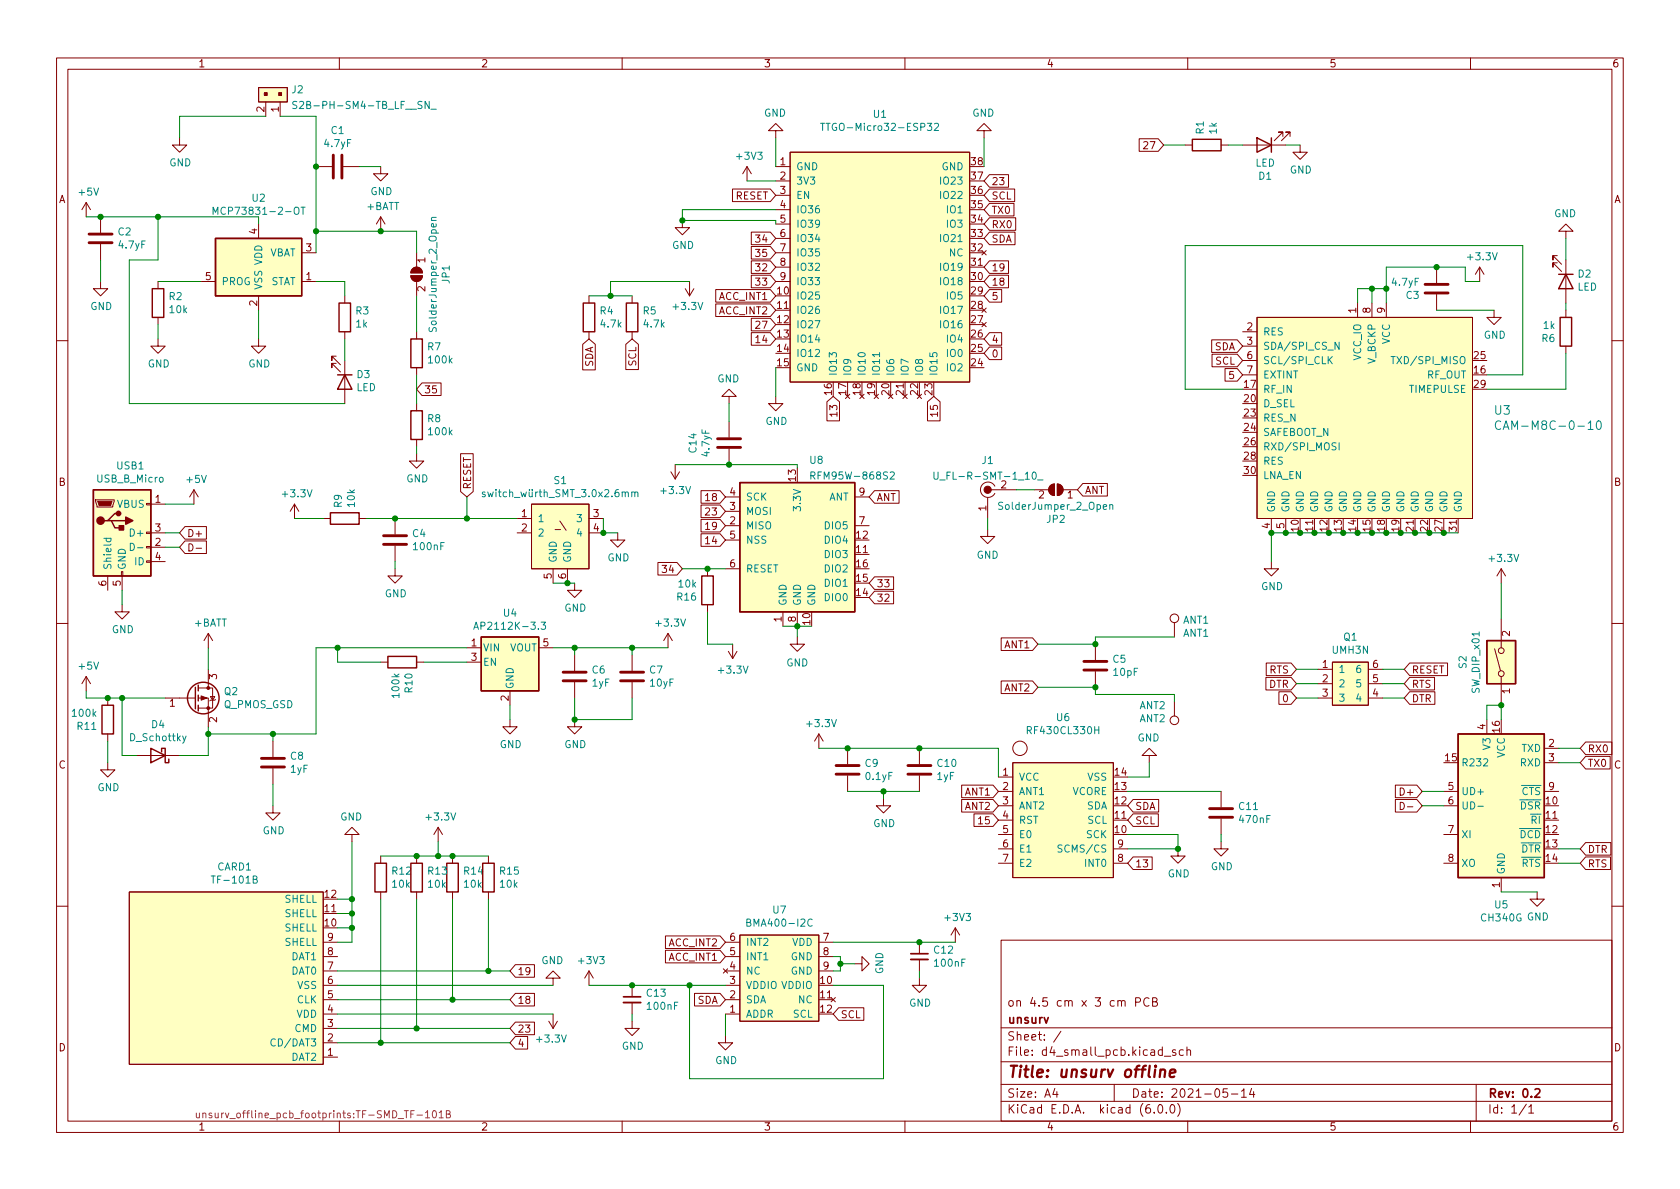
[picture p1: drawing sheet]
<svg xmlns="http://www.w3.org/2000/svg" width="297mm" height="210mm" viewBox="0 0 297 210" stroke-linecap="round" stroke-linejoin="round" font-family="sans-serif">
<defs><g id="words">
<text font-size="2.8" fill="#840000" x="178" y="190.6">Title: unsurv offline</text>
<g font-size="2.1" fill="#008484">
<text x="264.3" y="73.3">U3</text>
<text x="266.3" y="76">CAM-M8C-0-10</text>
</g>
<g font-size="2.1" fill="#840000">
<text x="178" y="178">on 4.5 cm x 3 cm PCB</text>
<text x="178" y="184">Sheet: /</text>
<text x="178" y="181">unsurv</text>
<text x="178" y="186.7">File: d4_small_pcb.kicad_sch</text>
<text x="178" y="196.9">KiCad E.D.A. kicad (6.0.0)</text>
<text x="178" y="194.1">Size: A4</text>
<text x="200" y="194.1">Date: 2021-05-14</text>
<text x="263" y="194.1">Rev: 0.2</text>
<text x="263" y="196.9">Id: 1/1</text>
</g>
<g font-size="1.8" fill="#840000">
<text x="35" y="11.9">1</text>
<text x="85" y="11.9">2</text>
<text x="135" y="11.9">3</text>
<text x="185" y="11.9">4</text>
<text x="235" y="11.9">5</text>
<text x="285" y="11.9">6</text>
<text x="46.7" y="19.8" transform="rotate(-90 46.7 19.8)">2</text>
<text x="49.3" y="19.8" transform="rotate(-90 49.3 19.8)">1</text>
<text x="137.9" y="29.2">1</text>
<text x="171.7" y="29.2">38</text>
<text x="202.5" y="26.4">27</text>
<text x="10.3" y="35.9">A</text>
<text x="130" y="35.3">RESET</text>
<text x="137.9" y="31.7">2</text>
<text x="137.9" y="34.3">3</text>
<text x="171.7" y="34.3">36</text>
<text x="171.7" y="31.7">37</text>
<text x="175.3" y="32.7">23</text>
<text x="175.3" y="35.3">SCL</text>
<text x="285.3" y="35.9">A</text>
<text x="45.5" y="41.4" transform="rotate(-90 45.5 41.4)">4</text>
<text x="137.9" y="36.8">4</text>
<text x="137.9" y="39.4">5</text>
<text x="137.9" y="41.9">6</text>
<text x="171.7" y="41.9">33</text>
<text x="171.7" y="39.4">34</text>
<text x="171.7" y="36.8">35</text>
<text x="175.3" y="40.3">RX0</text>
<text x="175.3" y="37.8">TX0</text>
<text x="54.1" y="44.4">3</text>
<text x="75.2" y="46.5" transform="rotate(-90 75.2 46.5)">1</text>
<text x="133.9" y="42.9">34</text>
<text x="133.9" y="45.4">35</text>
<text x="133.9" y="48">32</text>
<text x="137.9" y="44.4">7</text>
<text x="137.9" y="47">8</text>
<text x="171.7" y="47">31</text>
<text x="171.7" y="44.4">32</text>
<text x="175.3" y="48">19</text>
<text x="175.3" y="42.9">SDA</text>
<text x="36.3" y="49.5">5</text>
<text x="54.1" y="49.5">1</text>
<text x="75.2" y="51.5" transform="rotate(-90 75.2 51.5)">2</text>
<text x="127.2" y="53">ACC_INT1</text>
<text x="133.9" y="50.5">33</text>
<text x="137.4" y="52.1">10</text>
<text x="137.9" y="49.5">9</text>
<text x="171.7" y="52.1">29</text>
<text x="171.7" y="49.5">30</text>
<text x="175.3" y="50.5">18</text>
<text x="175.3" y="53">5</text>
<text x="45.5" y="54.1" transform="rotate(-90 45.5 54.1)">2</text>
<text x="127.2" y="55.6">ACC_INT2</text>
<text x="133.9" y="58.1">27</text>
<text x="137.4" y="54.6">11</text>
<text x="137.4" y="57.1">12</text>
<text x="137.4" y="59.7">13</text>
<text x="171.7" y="59.7">26</text>
<text x="171.7" y="57.1">27</text>
<text x="171.7" y="54.6">28</text>
<text x="220.5" y="58.4">2</text>
<text x="239.8" y="55.4" transform="rotate(-90 239.8 55.4)">1</text>
<text x="242.3" y="55.4" transform="rotate(-90 242.3 55.4)">8</text>
<text x="244.9" y="55.4" transform="rotate(-90 244.9 55.4)">9</text>
<text x="104.9" y="64.9" transform="rotate(-90 104.9 64.9)">SDA</text>
<text x="112.5" y="64.7" transform="rotate(-90 112.5 64.7)">SCL</text>
<text x="133.9" y="60.7">14</text>
<text x="137.4" y="62.2">14</text>
<text x="137.4" y="64.8">15</text>
<text x="171.7" y="64.8">24</text>
<text x="171.7" y="62.2">25</text>
<text x="175.3" y="60.7">4</text>
<text x="175.3" y="63.2">0</text>
<text x="214.7" y="61.9">SDA</text>
<text x="214.9" y="64.5">SCL</text>
<text x="220.5" y="61">3</text>
<text x="220.5" y="63.5">6</text>
<text x="260.6" y="63.5">25</text>
<text x="74.9" y="69.6">35</text>
<text x="147.1" y="69.8" transform="rotate(-90 147.1 69.8)">16</text>
<text x="149.6" y="69.8" transform="rotate(-90 149.6 69.8)">17</text>
<text x="152.1" y="69.8" transform="rotate(-90 152.1 69.8)">18</text>
<text x="154.7" y="69.8" transform="rotate(-90 154.7 69.8)">19</text>
<text x="157.2" y="69.8" transform="rotate(-90 157.2 69.8)">20</text>
<text x="159.8" y="69.8" transform="rotate(-90 159.8 69.8)">21</text>
<text x="162.3" y="69.8" transform="rotate(-90 162.3 69.8)">22</text>
<text x="164.8" y="69.8" transform="rotate(-90 164.8 69.8)">23</text>
<text x="217.5" y="67">5</text>
<text x="220" y="68.6">17</text>
<text x="220" y="71.1">20</text>
<text x="220.5" y="66">7</text>
<text x="260.6" y="66">16</text>
<text x="260.6" y="68.6">29</text>
<text x="148" y="73.3" transform="rotate(-90 148 73.3)">13</text>
<text x="165.8" y="73.3" transform="rotate(-90 165.8 73.3)">15</text>
<text x="220" y="73.7">23</text>
<text x="220" y="76.2">24</text>
<text x="220" y="78.7">26</text>
<text x="220" y="81.3">28</text>
<text x="220" y="83.8">30</text>
<text x="10.3" y="85.9">B</text>
<text x="27.4" y="88.9">1</text>
<text x="83.3" y="86.6" transform="rotate(-90 83.3 86.6)">RESET</text>
<text x="125" y="88.6">18</text>
<text x="129" y="87.6">4</text>
<text x="140.7" y="85.1" transform="rotate(-90 140.7 85.1)">13</text>
<text x="151.9" y="87.6">9</text>
<text x="154.9" y="88.6">ANT</text>
<text x="177" y="86.4">2</text>
<text x="183.7" y="88.1">2</text>
<text x="188.7" y="88.1">1</text>
<text x="191.8" y="87.3">ANT</text>
<text x="285.3" y="85.9">B</text>
<text x="27.4" y="94">3</text>
<text x="33" y="95">D+</text>
<text x="92.2" y="91.4">1</text>
<text x="92.2" y="94">2</text>
<text x="98.3" y="93.6">_\</text>
<text x="104.9" y="91.4">3</text>
<text x="104.9" y="94">4</text>
<text x="125" y="91.1">23</text>
<text x="125" y="93.7">19</text>
<text x="129" y="92.7">2</text>
<text x="129" y="90.2">3</text>
<text x="129" y="95.2">5</text>
<text x="151.4" y="95.2">12</text>
<text x="151.9" y="92.7">7</text>
<text x="174.4" y="90.3" transform="rotate(-90 174.4 90.3)">1</text>
<text x="224.5" y="93.5" transform="rotate(-90 224.5 93.5)">4</text>
<text x="227.1" y="93.5" transform="rotate(-90 227.1 93.5)">5</text>
<text x="229.6" y="93.9" transform="rotate(-90 229.6 93.9)">10</text>
<text x="232.2" y="93.9" transform="rotate(-90 232.2 93.9)">11</text>
<text x="234.7" y="93.9" transform="rotate(-90 234.7 93.9)">12</text>
<text x="237.2" y="93.9" transform="rotate(-90 237.2 93.9)">13</text>
<text x="239.8" y="93.9" transform="rotate(-90 239.8 93.9)">14</text>
<text x="242.3" y="93.9" transform="rotate(-90 242.3 93.9)">15</text>
<text x="244.9" y="93.9" transform="rotate(-90 244.9 93.9)">18</text>
<text x="247.4" y="93.9" transform="rotate(-90 247.4 93.9)">19</text>
<text x="249.9" y="93.9" transform="rotate(-90 249.9 93.9)">21</text>
<text x="252.5" y="93.9" transform="rotate(-90 252.5 93.9)">22</text>
<text x="255" y="93.9" transform="rotate(-90 255 93.9)">27</text>
<text x="257.6" y="93.9" transform="rotate(-90 257.6 93.9)">31</text>
<text x="27.4" y="96.5">2</text>
<text x="27.4" y="99.1">4</text>
<text x="117.4" y="101.3">34</text>
<text x="125" y="96.2">14</text>
<text x="129" y="100.3">6</text>
<text x="151.4" y="97.8">11</text>
<text x="151.4" y="100.3">16</text>
<text x="18.8" y="103.6" transform="rotate(-90 18.8 103.6)">6</text>
<text x="21.3" y="103.6" transform="rotate(-90 21.3 103.6)">5</text>
<text x="97.5" y="102.3" transform="rotate(-90 97.5 102.3)">5</text>
<text x="100.1" y="102.3" transform="rotate(-90 100.1 102.3)">6</text>
<text x="151.4" y="105.4">14</text>
<text x="151.4" y="102.9">15</text>
<text x="154.9" y="103.8">33</text>
<text x="154.9" y="106.4">32</text>
<text x="138.2" y="110" transform="rotate(-90 138.2 110)">1</text>
<text x="140.7" y="110" transform="rotate(-90 140.7 110)">8</text>
<text x="143.3" y="110.5" transform="rotate(-90 143.3 110.5)">10</text>
<text x="267" y="112.5" transform="rotate(-90 267 112.5)">2</text>
<text x="83.3" y="114.3">1</text>
<text x="83.3" y="116.8">3</text>
<text x="96" y="114.3">5</text>
<text x="177.6" y="114.6">ANT1</text>
<text x="224.4" y="119.1">RTS</text>
<text x="233.8" y="118.1">1</text>
<text x="242.7" y="118.1">6</text>
<text x="249.6" y="119.1">RESET</text>
<text x="30" y="125">1</text>
<text x="38.4" y="120.1" transform="rotate(-90 38.4 120.1)">3</text>
<text x="89.9" y="123.9" transform="rotate(-90 89.9 123.9)">2</text>
<text x="177.6" y="122.3">ANT2</text>
<text x="224.3" y="121.6">DTR</text>
<text x="227" y="124.2">0</text>
<text x="233.8" y="120.6">2</text>
<text x="233.8" y="123.2">3</text>
<text x="242.7" y="123.2">4</text>
<text x="242.7" y="120.6">5</text>
<text x="249.6" y="124.2">DTR</text>
<text x="249.6" y="121.6">RTS</text>
<text x="267" y="122.7" transform="rotate(-90 267 122.7)">1</text>
<text x="38.4" y="127.7" transform="rotate(-90 38.4 127.7)">2</text>
<text x="262.6" y="129" transform="rotate(-90 262.6 129)">4</text>
<text x="265.2" y="129.5" transform="rotate(-90 265.2 129.5)">16</text>
<text x="10.3" y="135.9">C</text>
<text x="177.3" y="137.2">1</text>
<text x="197.1" y="137.2">14</text>
<text x="255.6" y="134.6">15</text>
<text x="273.8" y="132.1">2</text>
<text x="273.8" y="134.6">3</text>
<text x="280.7" y="135.6">TX0</text>
<text x="280.7" y="133.1">RX0</text>
<text x="285.3" y="135.9">C</text>
<text x="170.6" y="140.7">ANT1</text>
<text x="170.6" y="143.2">ANT2</text>
<text x="177.3" y="139.7">2</text>
<text x="177.3" y="142.2">3</text>
<text x="197.1" y="142.2">12</text>
<text x="197.1" y="139.7">13</text>
<text x="200.7" y="143.2">SDA</text>
<text x="247.9" y="140.7">D+</text>
<text x="256" y="139.7">5</text>
<text x="256" y="142.2">6</text>
<text x="273.3" y="142.2">10</text>
<text x="273.8" y="139.7">9</text>
<text x="173.3" y="145.8">15</text>
<text x="177.3" y="144.8">4</text>
<text x="177.3" y="147.3">5</text>
<text x="177.3" y="149.9">6</text>
<text x="197.1" y="147.3">10</text>
<text x="197.1" y="144.8">11</text>
<text x="197.6" y="149.9">9</text>
<text x="200.7" y="145.8">SCL</text>
<text x="256" y="147.3">7</text>
<text x="273.3" y="144.8">11</text>
<text x="273.3" y="147.3">12</text>
<text x="273.3" y="149.9">13</text>
<text x="177.3" y="152.4">7</text>
<text x="197.6" y="152.4">8</text>
<text x="200.7" y="153.4">13</text>
<text x="256" y="152.4">8</text>
<text x="273.3" y="152.4">14</text>
<text x="280.7" y="153.4">RTS</text>
<text x="280.7" y="150.8">DTR</text>
<text x="57.4" y="161.3">11</text>
<text x="57.4" y="158.7">12</text>
<text x="265.2" y="157" transform="rotate(-90 265.2 157)">1</text>
<text x="57.4" y="163.8">10</text>
<text x="57.9" y="166.4">9</text>
<text x="118.4" y="167.3">ACC_INT2</text>
<text x="129" y="166.4">6</text>
<text x="145.6" y="166.4">7</text>
<text x="57.9" y="174">6</text>
<text x="57.9" y="171.4">7</text>
<text x="57.9" y="168.9">8</text>
<text x="91.4" y="172.4">19</text>
<text x="118.4" y="169.9">ACC_INT1</text>
<text x="129" y="174">3</text>
<text x="129" y="171.4">4</text>
<text x="129" y="168.9">5</text>
<text x="145.1" y="174">10</text>
<text x="145.6" y="168.9">8</text>
<text x="145.6" y="171.4">9</text>
<text x="57.9" y="179.1">4</text>
<text x="57.9" y="176.5">5</text>
<text x="91.4" y="177.5">18</text>
<text x="123.3" y="177.5">SDA</text>
<text x="129" y="179.1">1</text>
<text x="129" y="176.5">2</text>
<text x="145.1" y="176.5">11</text>
<text x="145.1" y="179.1">12</text>
<text x="10.3" y="185.9">D</text>
<text x="57.9" y="184.1">2</text>
<text x="57.9" y="181.6">3</text>
<text x="91.4" y="185.1">4</text>
<text x="91.4" y="182.6">23</text>
<text x="148.6" y="180">SCL</text>
<text x="285.3" y="185.9">D</text>
<text x="57.9" y="186.7">1</text>
<text x="35" y="199.9">1</text>
<text x="85" y="199.9">2</text>
<text x="135" y="199.9">3</text>
<text x="185" y="199.9">4</text>
<text x="235" y="199.9">5</text>
<text x="285" y="199.9">6</text>
</g>
<g font-size="1.8" fill="#008484">
<text x="51.6" y="16.5">J2</text>
<text x="53.2" y="19.3">S2B-PH-SM4-TB_LF__SN_</text>
<text x="58.6" y="23.7">C1</text>
<text x="135.1" y="20.6">GND</text>
<text x="146.4" y="23.1">TTGO-Micro32-ESP32</text>
<text x="154.4" y="20.8">U1</text>
<text x="171.9" y="20.6">GND</text>
<text x="212.8" y="23.7" transform="rotate(-90 212.8 23.7)">R1</text>
<text x="215.1" y="23.7" transform="rotate(-90 215.1 23.7)">1k</text>
<text x="29.9" y="29.4">GND</text>
<text x="57.4" y="26">4.7yF</text>
<text x="130.4" y="28.2">+3V3</text>
<text x="221.9" y="29.5">LED</text>
<text x="14" y="34.6">+5V</text>
<text x="44.6" y="35.7">U2</text>
<text x="65.5" y="34.5">GND</text>
<text x="140.7" y="30.1">GND</text>
<text x="140.7" y="32.6">3V3</text>
<text x="140.7" y="35.2">EN</text>
<text x="166.5" y="30.1">GND</text>
<text x="166.6" y="35.2">IO22</text>
<text x="166.6" y="32.6">IO23</text>
<text x="222.6" y="31.8">D1</text>
<text x="228" y="30.7">GND</text>
<text x="20.9" y="41.6">C2</text>
<text x="39" y="38">MCP73831-2-OT</text>
<text x="64.8" y="37.1">+BATT</text>
<text x="140.7" y="37.7">IO36</text>
<text x="140.7" y="40.3">IO39</text>
<text x="167.6" y="40.3">IO3</text>
<text x="167.6" y="37.7">IO1</text>
<text x="274.8" y="38.4">GND</text>
<text x="21.1" y="43.9">4.7yF</text>
<text x="47.5" y="45.3">VBAT</text>
<text x="118.8" y="44">GND</text>
<text x="140.7" y="42.8">IO34</text>
<text x="140.7" y="45.3">IO35</text>
<text x="140.7" y="47.9">IO32</text>
<text x="166.6" y="47.9">IO19</text>
<text x="166.6" y="42.8">IO21</text>
<text x="167.9" y="45.3">NC</text>
<text x="259.7" y="46">+3.3V</text>
<text x="29.9" y="53.1">R2</text>
<text x="39.1" y="50.4">PROG</text>
<text x="46.4" y="51.3" transform="rotate(-90 46.4 51.3)">VSS VDD</text>
<text x="47.7" y="50.4">STAT</text>
<text x="79.5" y="50.1" transform="rotate(-90 79.5 50.1)">JP1</text>
<text x="140.7" y="53">IO25</text>
<text x="140.7" y="50.4">IO33</text>
<text x="166.6" y="50.4">IO18</text>
<text x="167.6" y="53">IO5</text>
<text x="246.2" y="50.5">4.7yF</text>
<text x="248.6" y="52.9">C3</text>
<text x="278.9" y="51.4">LED</text>
<text x="279" y="49.1">D2</text>
<text x="15.9" y="54.8">GND</text>
<text x="30" y="55.4">10k</text>
<text x="62.9" y="55.6">R3</text>
<text x="63" y="57.9">1k</text>
<text x="77.2" y="58.2" transform="rotate(-90 77.2 58.2)">SolderJumper_2_Open</text>
<text x="106.1" y="55.6">R4</text>
<text x="106.3" y="57.9">4.7k</text>
<text x="113.7" y="55.6">R5</text>
<text x="113.9" y="57.9">4.7k</text>
<text x="119.2" y="54.8">+3.3V</text>
<text x="140.7" y="55.5">IO26</text>
<text x="140.7" y="58">IO27</text>
<text x="166.6" y="58">IO16</text>
<text x="166.6" y="55.5">IO17</text>
<text x="223.3" y="59.3">RES</text>
<text x="262.3" y="59.9">GND</text>
<text x="272.9" y="58.2">1k</text>
<text x="26.1" y="65">GND</text>
<text x="43.9" y="65">GND</text>
<text x="75.6" y="61.9">R7</text>
<text x="75.9" y="64.3">100k</text>
<text x="140.7" y="60.6">IO14</text>
<text x="140.7" y="63.1">IO12</text>
<text x="140.7" y="65.7">GND</text>
<text x="167.6" y="65.7">IO2</text>
<text x="167.6" y="63.1">IO0</text>
<text x="167.6" y="60.6">IO4</text>
<text x="223.3" y="61.8">SDA/SPI_CS_N</text>
<text x="223.3" y="64.4">SCL/SPI_CLK</text>
<text x="240.7" y="63.7" transform="rotate(-90 240.7 63.7)">VCC_IO</text>
<text x="243.2" y="64.3" transform="rotate(-90 243.2 64.3)">V_BCKP</text>
<text x="245.7" y="60.9" transform="rotate(-90 245.7 60.9)">VCC</text>
<text x="246.9" y="64.4">TXD/SPI_MISO</text>
<text x="272.6" y="60.5">R6</text>
<text x="63" y="69.2">LED</text>
<text x="63.1" y="66.8">D3</text>
<text x="126.8" y="67.6">GND</text>
<text x="148" y="66.5" transform="rotate(-90 148 66.5)">IO13</text>
<text x="150.5" y="66.5" transform="rotate(-90 150.5 66.5)">IO9</text>
<text x="153" y="66.5" transform="rotate(-90 153 66.5)">IO10</text>
<text x="155.6" y="66.5" transform="rotate(-90 155.6 66.5)">IO11</text>
<text x="158.1" y="66.5" transform="rotate(-90 158.1 66.5)">IO6</text>
<text x="160.7" y="66.5" transform="rotate(-90 160.7 66.5)">IO7</text>
<text x="163.2" y="66.5" transform="rotate(-90 163.2 66.5)">IO8</text>
<text x="165.7" y="66.5" transform="rotate(-90 165.7 66.5)">IO15</text>
<text x="223.3" y="69.5">RF_IN</text>
<text x="223.3" y="66.9">EXTINT</text>
<text x="249.2" y="69.5">TIMEPULSE</text>
<text x="252.3" y="66.9">RF_OUT</text>
<text x="75.6" y="74.6">R8</text>
<text x="75.9" y="77">100k</text>
<text x="135.3" y="75.1">GND</text>
<text x="223.3" y="72">D_SEL</text>
<text x="223.3" y="74.5">RES_N</text>
<text x="223.3" y="77.1">SAFEBOOT_N</text>
<text x="20.7" y="83">USB1</text>
<text x="123.1" y="80" transform="rotate(-90 123.1 80)">C14</text>
<text x="125.5" y="80.6" transform="rotate(-90 125.5 80.6)">4.7yF</text>
<text x="143.2" y="82">U8</text>
<text x="173.6" y="82">J1</text>
<text x="223.3" y="79.6">RXD/SPI_MOSI</text>
<text x="223.3" y="82.2">RES</text>
<text x="17.2" y="85.3">USB_B_Micro</text>
<text x="20.7" y="89.8">VBUS</text>
<text x="33.1" y="85.4">+5V</text>
<text x="50.1" y="87.9">+3.3V</text>
<text x="60.4" y="89.7" transform="rotate(-90 60.4 89.7)">R9</text>
<text x="62.7" y="89.6" transform="rotate(-90 62.7 89.6)">10k</text>
<text x="71.8" y="85.3">GND</text>
<text x="98" y="85.6">S1</text>
<text x="117" y="87.4">+3.3V</text>
<text x="131.8" y="88.5">SCK</text>
<text x="141.6" y="90" transform="rotate(-90 141.6 90)">3.3V</text>
<text x="144.1" y="84.8">RFM95W-868S2</text>
<text x="146.5" y="88.5">ANT</text>
<text x="166.6" y="84.8">U_FL-R-SMT-1_10_</text>
<text x="223.3" y="84.7">LNA_EN</text>
<text x="23.3" y="94.9">D+</text>
<text x="73" y="95">C4</text>
<text x="95" y="92.3">1</text>
<text x="95" y="94.9">2</text>
<text x="102.1" y="92.3">3</text>
<text x="102.1" y="94.9">4</text>
<text x="131.8" y="93.6">MISO</text>
<text x="131.8" y="91.1">MOSI</text>
<text x="146" y="93.6">DIO5</text>
<text x="177" y="90.1">SolderJumper_2_Open</text>
<text x="185.1" y="92.5">JP2</text>
<text x="225.4" y="90.7" transform="rotate(-90 225.4 90.7)">GND</text>
<text x="228" y="90.7" transform="rotate(-90 228 90.7)">GND</text>
<text x="230.5" y="90.7" transform="rotate(-90 230.5 90.7)">GND</text>
<text x="233" y="90.7" transform="rotate(-90 233 90.7)">GND</text>
<text x="235.6" y="90.7" transform="rotate(-90 235.6 90.7)">GND</text>
<text x="238.1" y="90.7" transform="rotate(-90 238.1 90.7)">GND</text>
<text x="240.7" y="90.7" transform="rotate(-90 240.7 90.7)">GND</text>
<text x="243.2" y="90.7" transform="rotate(-90 243.2 90.7)">GND</text>
<text x="245.7" y="90.7" transform="rotate(-90 245.7 90.7)">GND</text>
<text x="248.3" y="90.7" transform="rotate(-90 248.3 90.7)">GND</text>
<text x="250.8" y="90.7" transform="rotate(-90 250.8 90.7)">GND</text>
<text x="253.4" y="90.7" transform="rotate(-90 253.4 90.7)">GND</text>
<text x="255.9" y="90.7" transform="rotate(-90 255.9 90.7)">GND</text>
<text x="258.4" y="90.7" transform="rotate(-90 258.4 90.7)">GND</text>
<text x="19.7" y="100.8" transform="rotate(-90 19.7 100.8)">Shield</text>
<text x="22.2" y="100.8" transform="rotate(-90 22.2 100.8)">GND</text>
<text x="23.9" y="99.9">ID</text>
<text x="73.2" y="97.3">100nF</text>
<text x="98.4" y="99.6" transform="rotate(-90 98.4 99.6)">GND</text>
<text x="101" y="99.6" transform="rotate(-90 101 99.6)">GND</text>
<text x="107.4" y="99.3">GND</text>
<text x="131.8" y="96.1">NSS</text>
<text x="131.8" y="101.2">RESET</text>
<text x="146" y="98.7">DIO3</text>
<text x="146" y="96.1">DIO4</text>
<text x="146" y="101.2">DIO2</text>
<text x="172.7" y="98.8">GND</text>
<text x="263.5" y="99.4">+3.3V</text>
<text x="68" y="105.6">GND</text>
<text x="119.8" y="106.2">R16</text>
<text x="120" y="103.9">10k</text>
<text x="139.1" y="107.2" transform="rotate(-90 139.1 107.2)">GND</text>
<text x="141.6" y="107.2" transform="rotate(-90 141.6 107.2)">GND</text>
<text x="144.1" y="107.2" transform="rotate(-90 144.1 107.2)">GND</text>
<text x="146" y="106.3">DIO0</text>
<text x="146" y="103.8">DIO1</text>
<text x="223" y="104.3">GND</text>
<text x="19.8" y="112">GND</text>
<text x="34.3" y="110.8">+BATT</text>
<text x="84.8" y="111.3">AP2112K-3.3</text>
<text x="89" y="109">U4</text>
<text x="99.8" y="108.1">GND</text>
<text x="116.2" y="110.8">+3.3V</text>
<text x="209.2" y="110.3">ANT1</text>
<text x="209.2" y="112.6">ANT1</text>
<text x="237.6" y="113.3">Q1</text>
<text x="14" y="118.4">+5V</text>
<text x="85.3" y="115.2">VIN</text>
<text x="85.3" y="117.7">EN</text>
<text x="90.1" y="115.2">VOUT</text>
<text x="104.7" y="119.1">C6</text>
<text x="114.9" y="119.1">C7</text>
<text x="127.2" y="119.1">+3.3V</text>
<text x="139" y="117.8">GND</text>
<text x="196.8" y="117.2">C5</text>
<text x="196.9" y="119.5">10pF</text>
<text x="235.6" y="115.6">UMH3N</text>
<text x="236.6" y="119">1</text>
<text x="239.9" y="119">6</text>
<text x="259.3" y="118.2" transform="rotate(-90 259.3 118.2)">S2</text>
<text x="39.5" y="125.2">Q_PMOS_GSD</text>
<text x="39.7" y="122.9">Q2</text>
<text x="70.6" y="123.2" transform="rotate(-90 70.6 123.2)">100k</text>
<text x="72.9" y="122.4" transform="rotate(-90 72.9 122.4)">R10</text>
<text x="90.8" y="121.9" transform="rotate(-90 90.8 121.9)">GND</text>
<text x="104.7" y="121.4">1yF</text>
<text x="115" y="121.4">10yF</text>
<text x="201.5" y="125.4">ANT2</text>
<text x="236.6" y="121.5">2</text>
<text x="236.6" y="124.1">3</text>
<text x="239.9" y="124.1">4</text>
<text x="239.9" y="121.5">5</text>
<text x="261.6" y="122.4" transform="rotate(-90 261.6 122.4)">SW_DIP_x01</text>
<text x="12.9" y="126.7">100k</text>
<text x="13.7" y="129.1">R11</text>
<text x="23.1" y="131.1">D_Schottky</text>
<text x="26.8" y="128.7">D4</text>
<text x="142.8" y="128.6">+3.3V</text>
<text x="182" y="129.8">RF430CL330H</text>
<text x="186.8" y="127.5">U6</text>
<text x="201.1" y="131.1">GND</text>
<text x="201.5" y="127.7">ANT2</text>
<text x="51.4" y="136.6">1yF</text>
<text x="51.4" y="134.3">C8</text>
<text x="88.3" y="132.3">GND</text>
<text x="99.8" y="132.3">GND</text>
<text x="153" y="135.6">C9</text>
<text x="153.1" y="137.9">0.1yF</text>
<text x="165.7" y="137.9">1yF</text>
<text x="165.8" y="135.6">C10</text>
<text x="258.3" y="135.5">R232</text>
<text x="263.5" y="132.5" transform="rotate(-90 263.5 132.5)">V3</text>
<text x="266.1" y="134" transform="rotate(-90 266.1 134)">VCC</text>
<text x="268.8" y="135.5">RXD</text>
<text x="269" y="133">TXD</text>
<text x="17.2" y="139.9">GND</text>
<text x="180.1" y="138">VCC</text>
<text x="180.1" y="140.6">ANT1</text>
<text x="180.1" y="143.1">ANT2</text>
<text x="189.5" y="140.6">VCORE</text>
<text x="192.1" y="143.1">SDA</text>
<text x="192.3" y="138">VSS</text>
<text x="219.1" y="143.2">C11</text>
<text x="258.3" y="140.6">UD+</text>
<text x="258.3" y="143.1">UD-</text>
<text x="267.4" y="143.1">~{DSR}</text>
<text x="267.6" y="140.6">~{CTS}</text>
<text x="46.4" y="147.5">GND</text>
<text x="60.1" y="145.1">GND</text>
<text x="75.5" y="145.1">+3.3V</text>
<text x="154.4" y="146.2">GND</text>
<text x="180.1" y="145.7">RST</text>
<text x="180.1" y="148.2">E0</text>
<text x="192.1" y="148.2">SCK</text>
<text x="192.3" y="145.7">SCL</text>
<text x="219.3" y="145.5">470nF</text>
<text x="258.3" y="148.2">XI</text>
<text x="267.3" y="148.2">~{DCD}</text>
<text x="269.4" y="145.7">~{RI}</text>
<text x="38.4" y="153.9">CARD1</text>
<text x="69.4" y="154.7">R12</text>
<text x="75.7" y="154.7">R13</text>
<text x="82.1" y="154.7">R14</text>
<text x="88.4" y="154.7">R15</text>
<text x="180.1" y="150.7">E1</text>
<text x="180.1" y="153.3">E2</text>
<text x="187.8" y="150.7">SCMS/CS</text>
<text x="192" y="153.3">INT0</text>
<text x="206.4" y="155.1">GND</text>
<text x="214.1" y="153.9">GND</text>
<text x="258.3" y="153.3">XO</text>
<text x="266.1" y="154.7" transform="rotate(-90 266.1 154.7)">GND</text>
<text x="267.5" y="150.7">~{DTR}</text>
<text x="267.6" y="153.3">~{RTS}</text>
<text x="38" y="156.2">TF-101B</text>
<text x="50.3" y="159.6">SHELL</text>
<text x="69.4" y="157">10k</text>
<text x="75.8" y="157">10k</text>
<text x="82.1" y="157">10k</text>
<text x="88.5" y="157">10k</text>
<text x="136.7" y="161.5">U7</text>
<text x="264.3" y="160.6">U5</text>
<text x="50.3" y="164.7">SHELL</text>
<text x="50.3" y="162.2">SHELL</text>
<text x="50.3" y="167.3">SHELL</text>
<text x="131.8" y="167.3">INT2</text>
<text x="132.6" y="163.8">BMA400-I2C</text>
<text x="140" y="167.3">VDD</text>
<text x="167.2" y="162.9">+3V3</text>
<text x="262" y="162.9">CH340G GND</text>
<text x="51.5" y="172.3">DAT0</text>
<text x="51.5" y="169.8">DAT1</text>
<text x="95.7" y="170.5">GND</text>
<text x="102.4" y="170.5">+3V3</text>
<text x="131.8" y="172.3">NC</text>
<text x="131.8" y="169.8">INT1</text>
<text x="139.8" y="169.8">GND</text>
<text x="139.8" y="172.3">GND</text>
<text x="156.2" y="172.3" transform="rotate(-90 156.2 172.3)">GND</text>
<text x="165.2" y="168.6">C12</text>
<text x="165.4" y="170.9">100nF</text>
<text x="52.4" y="180">VDD</text>
<text x="52.5" y="177.4">CLK</text>
<text x="52.6" y="174.9">VSS</text>
<text x="114.4" y="176.2">C13</text>
<text x="114.6" y="178.6">100nF</text>
<text x="131.8" y="180">ADDR</text>
<text x="131.8" y="177.4">SDA</text>
<text x="131.8" y="174.9">VDDIO VDDIO</text>
<text x="140.2" y="180">SCL</text>
<text x="141.2" y="177.4">NC</text>
<text x="160.7" y="178">GND</text>
<text x="48.5" y="185">CD/DAT3</text>
<text x="52.1" y="182.5">CMD</text>
<text x="95.1" y="184.3">+3.3V</text>
<text x="109.9" y="185.6">GND</text>
<text x="51.5" y="187.6">DAT2</text>
<text x="126.4" y="188.2">GND</text>
</g>
<text font-size="1.8" fill="#840084" x="36.8" y="197.7">unsurv_offline_pcb_footprints:TF-SMD_TF-101B</text>
</g></defs>
<g fill="none" stroke="#840000" stroke-width=".18">
<path d="M10 10.2h277v190.1h-277zM12 12.2h273v186.1h-273zM45.7 15.5h5.1v2.5h-5.1zM47 18v2.6M49.5 18v2.6M60 10.2v2M110 10.2v2M160 10.2v2M210 10.2v2M260 10.2v2M15.2 35.8v2.5M15.2 35.8l-.7 1.3"/>
<path d="M15.2 35.8l.8 1.3M17.8 38.3v2.8M31.7 24.4v1.2h1.3l-1.3 1.3-1.2-1.3h1.2M45.7 39.6v2.6M55.9 29.5h2.8M60.7 29.5h2.8M67.3 29.5v1.2h1.3l-1.3 1.3-1.3-1.3h1.3M67.3 38.3l-.8 1.3M67.3 38.3v2.6M67.3 38.3l.8 1.3M120.6 39v1.3h1.3l-1.3 1.2-1.2-1.2h1.2M129.5 33.4h6.7l1 1.1-1 1.1h-6.7z"/>
<path d="M132.1 29.5l-.8 1.2M132.1 29.5v2.5M132.1 29.5l.7 1.2M137.2 23.1h1.2l-1.2-1.3-1.3 1.3h1.3v1.3M137.2 29.5h2.5M137.2 32h2.5M137.2 34.5h2.5M137.2 37.1h2.5M137.2 39.6h2.5M139.7 26.9h31.7v40.7h-31.7zM141 24.4h.1M174 23.1h1.3l-1.3-1.3-1.3 1.3h1.3v1.3"/>
<path d="M174.9 38.5h4.7v2.2h-4.7l-.9-1.1zM174.9 36h4.4v2.2h-4.4l-.9-1.1zM174.9 30.9h3.4v2.2h-3.4l-.9-1.1zM174.9 33.4h4.5v2.2h-4.5l-.9-1.1zM201.4 24.5h3.4l.9 1.1-.9 1.2h-3.4zM209.5 25.6h1.3M215.9 25.6h1.3M219.7 25.6h7.6M226.8 24.1v-.7h-.7h.7l-1.5 1.5M228.1 24.1v-.7h-.8h.8l-1.5 1.5M229.9 25.6v1.3h1.2l-1.2 1.3-1.3-1.3h1.3M17.8 49.8v1.2h1.2l-1.2 1.3-1.3-1.3h1.3"/>
<path d="M17.8 43.2v2.8M27.9 59.9v1.3h1.3l-1.3 1.3-1.2-1.3h1.2M27.9 49.8v1.2M27.9 56.1v1.3M35.6 49.8h2.5M45.7 59.9v1.3h1.3l-1.3 1.3-1.3-1.3h1.3M45.7 52.3v2.6M53.3 44.7h2.6M53.3 49.8h2.6M61 52.3v1.3M61 58.7v1.2M72.6 48.8h2.1a1.02 1.02 0 0 1-1 1 1.02 1.02 0 0 1-1.1-1z"/>
<path d="M72.9 47.5a1.02 1.02 0 0 1 1.1-.2 1.02 1.02 0 0 1 .7 1h-2.1zM73.7 44.7v2.5M73.7 49.8v2.5M73.7 58.7v1.2M104.1 52.3v1.3M104.1 58.7v1.2M111.8 52.3v1.3M111.8 58.7v1.2M121.2 51l.7 1.3M121.9 49.8v2.5M122.7 51l-.8 1.3M126.5 53.7h9.7l1 1.2-1 1.1h-9.7z"/>
<path d="M126.5 51.2h9.7l1 1.1-1 1.1h-9.7zM132.8 41h3.4l1 1.2-1 1.1h-3.4zM132.8 43.6h3.4l1 1.1-1 1.1h-3.4zM132.8 48.7h3.4l1 1.1-1 1.1h-3.4zM132.8 46.1h3.4l1 1.1-1 1.1h-3.4zM132.8 58.8h3.4l1 1.1-1 1.1h-3.4zM132.8 56.3h3.4l1 1.1-1 1.1h-3.4zM137.2 54.9h2.5M137.2 47.2h2.5M137.2 42.2h2.5M137.2 44.7h2.5M137.2 49.8h2.5"/>
<path d="M171.4 47.2h2.6M173.6 57l.8 .8M173.6 54.5l.8 .7M173.6 44.3l.8 .8M174.4 57l-.8 .8M174.4 54.5l-.8 .7M174.4 44.3l-.8 .8M174.9 46.1h3.4v2.2h-3.4l-.9-1.1zM174.9 48.7h3.4v2.2h-3.4l-.9-1.1zM174.9 41h4.6v2.3h-4.6l-.9-1.1zM174.9 58.8h2.2v2.2h-2.2l-.9-1.1zM174.9 51.2h2.2v2.2h-2.2l-.9-1.1z"/>
<path d="M219.7 58.7h2.5M222.2 56.1h38.1v35.6h-38.1zM240 53.6v2.5M242.6 53.6v2.5M245.1 53.6v2.5M254 47.2v2.8M254 52.1v2.8M261.6 47.2l-.7 1.3M261.6 47.2v2.6M261.6 47.2l.8 1.3M264.2 54.9v1.2h1.2l-1.2 1.3-1.3-1.3h1.3M275.3 45.2h-.7v.8v-.8l1.5 1.5"/>
<path d="M275.3 46.5h-.7v.7v-.7l1.5 1.5M276.9 40.9h1.2l-1.2-1.3-1.3 1.3h1.3v1.3M276.9 46v7.6M276.9 54.9v1.2M10 60.2h2M59.4 63h-.7v.7v-.7l1.5 1.5M59.4 64.3h-.7v.7v-.7l1.5 1.5M61 63.7v7.7M73.7 65v1.3M73.7 71.4v1.2M73.7 77.7v1.3M74.6 67.7h3.4v2.2h-3.4l-.9-1.1z"/>
<path d="M103 60.9l1.1-1 1.2 1v4.5h-2.3zM110.6 60.9l1.2-1 1.1 1v4.5h-2.3zM128.9 70.1h1.3l-1.3-1.3-1.3 1.3h1.3v1.3M128.9 74.5v2.8M128.9 79.4v2.8M137.2 70.1v1.3h1.2l-1.2 1.2-1.3-1.2h1.3M146.2 71.1l1.1-1 1.1 1v3.3h-2.2zM149.5 69.7l.7 .8M150.2 69.7l-.7 .8M152 69.7l.8 .8M152.8 69.7l-.8 .8M154.6 69.7l.7 .8"/>
<path d="M155.3 69.7l-.7 .8M157.1 69.7l.8 .8M157.9 69.7l-.8 .8M159.6 69.7l.8 .8M160 67.6v2.5M160.4 69.7l-.8 .8M162.2 69.7l.7 .8M162.9 69.7l-.7 .8M164 71.1l1.1-1 1.1 1v3.3h-2.2zM174.9 61.4h2.2v2.2h-2.2l-.9-1.1zM214.2 60.1h4.6l.9 1.1-.9 1.1h-4.6zM214.3 62.6h4.5l.9 1.1-.9 1.2h-4.5z"/>
<path d="M216.6 65.2h2.2l.9 1.1-.9 1.1h-2.2zM219.7 61.2h2.5M219.7 63.7h2.5M219.7 66.3h2.5M276.9 61.2v1.3M285 60.2h2M16.9 88.4h3.3v.2l-.3 1.1h-2.8zM25.9 99.2h.8v.2h-.8zM25.9 96.6h.8v.3h-.8zM25.9 94.1h.8v.3h-.8zM25.9 89h.8v.3h-.8zM26.7 94.2h2.5"/>
<path d="M26.7 89.1h2.5M26.7 96.8h2.5M26.7 99.3h2.5M32.7 95.7h3.8v2.2h-3.8l-1-1.1zM32.7 93.1h3.8v2.2h-3.8l-1-1.1zM33.4 96.2a.64 .64 0 0 1 .7 .6 .64 .64 0 0 1-.7 .6zM34.3 86.6l-.8 1.3M34.3 86.6v2.5M34.3 86.6l.8 1.3M34.7 96.9h.9M52.1 89.1l-.8 1.3M52.1 89.1v2.6"/>
<path d="M52.1 89.1l.7 1.3M57.1 91.7h1.3M63.5 91.7h1.3M69.8 91.7v2.8M69.8 96.5v2.8M73.7 80.3v1.2h1.2l-1.2 1.3-1.3-1.3h1.3M81.4 80.2h2.3v6.7l-1.2 1-1.1-1zM91.4 91.7h2.6M91.4 94.2h2.6M94 89.1h10.1v11.5h-10.1zM104.1 91.7h2.6M104.1 94.2h2.6"/>
<path d="M109.2 94.2v1.3h1.3l-1.3 1.3-1.3-1.3h1.3M116.3 99.5h3.4l.9 1.1-.9 1.1h-3.4zM118.6 83.4l.8 1.3M119.4 82.2v2.5M120.1 83.4l-.7 1.3M123.9 89.3h3.4l1 1.1-1 1.1h-3.4zM123.9 94.4h3.4l1 1.1-1 1.1h-3.4zM123.9 91.8h3.4l1 1.2-1 1.1h-3.4zM123.9 86.8h3.4l1 1.1-1 1.1h-3.4zM128.3 93h2.5M128.3 90.4h2.5M128.3 87.9h2.5"/>
<path d="M128.3 95.5h2.5M151.1 98h2.6M151.1 93h2.6M151.1 87.9h2.6M154.6 86.8h4.4v2.2h-4.4l-.9-1.1zM174.6 93.6v1.3h-1.2l1.2 1.2 1.3-1.2h-1.3M174.6 88v3.7M175.3 86.6h4.4M175.9 86a1.35 1.35 0 0 0-2.1-.4 1.35 1.35 0 0 0 0 2.1 1.35 1.35 0 0 0 2.1-.5M182.9 86.6h2.5M185.7 85.9l.7-.3v2a1.02 1.02 0 0 1-.9-.6 1.02 1.02 0 0 1 .2-1.1zM186.9 85.6a1.02 1.02 0 0 1 1.1 1 1.02 1.02 0 0 1-1.1 1z"/>
<path d="M188 86.6h2.5M191.5 85.5h4.3v2.2h-4.3l-1-1.1zM224.8 99.3v1.3h1.3l-1.3 1.2-1.3-1.2h1.3M224.8 91.7v2.5M227.3 91.7v2.5M232.4 91.7v2.5M250.2 91.7v2.5M257.8 91.7v2.5M10 110.2h2M15.2 119.6l-.7 1.3M15.2 119.6v2.6M15.2 119.6l.8 1.3"/>
<path d="M19 101.8v2.6M21.5 101.1h.2v.7h-.2zM21.6 106.9v1.3h1.3l-1.3 1.3-1.3-1.3h1.3M21.6 101.8v2.6M36.8 112v2.5M36.8 118.4v3.3M36.8 112l-.7 1.3M36.8 112l.8 1.3M67.3 117.1h1.3M69.8 100.6v1.2h1.3l-1.3 1.3-1.2-1.3h1.2M73.7 117.1h1.2M82.5 114.5h2.6"/>
<path d="M82.5 117.1h2.6M95.2 114.5h2.6M97.8 100.6v2.5M100.3 100.6v2.5M101.6 103.1v1.3h1.3l-1.3 1.3-1.3-1.3h1.3M101.6 115.8v2.8M111.8 115.8v2.8M118.1 112l-.8 1.3M118.1 112v2.5M118.1 112l.8 1.3M125.1 100.6v1.2M125.1 106.9v1.3"/>
<path d="M128.3 100.6h2.5M128.8 115.2l.7 1.3M129.5 113.9v2.6M130.3 115.2l-.8 1.3M138.4 108.2v2.5M141 112.6v1.3h-1.3l1.3 1.3 1.2-1.3h-1.2M141 108.2v2.5M154.6 102h3.4v2.2h-3.4l-.9-1.1zM154.6 104.5h3.4v2.3h-3.4l-.9-1.1zM177 112.8h5.6l.9 1.1-.9 1.1h-5.6zM193.7 113.9v2.8M193.7 118.7v2.8"/>
<path d="M207.6 110.1v2.5M223.8 119.8h4.5l.9 1.1-.9 1.1h-4.5zM223.9 117.2h4.4l.9 1.2-.9 1.1h-4.4zM233 118.4h2.6M235.6 117.1h6.3v7.6h-6.3zM241.9 118.4h2.6M249.2 117.2h6.7v2.3h-6.7l-.9-1.1zM249.2 119.8h4.4v2.2h-4.4l-.9-1.1zM264.3 114.7l1 3.9M265.4 100.6v2.5M265.4 109.5v5M265.4 119.6v5.1"/>
<path d="M265.4 100.6l-.7 1.2M265.4 100.6l.8 1.2M285 110.2h2M19 134.9v1.2h1.3l-1.3 1.3-1.2-1.3h1.2M19 123.4v1.3M19 129.8v1.3M24.1 133.6h7.6M29.2 123.4h5.3M35.1 123.4h1.7v5.1M35.1 121.7h2.5v3.5h-2.5M37.2 123.2h.8l-.4 .6zM38.1 123.7l-.1 .1h-.8l-.1 .1"/>
<path d="M48.3 131.1v2.8M48.3 135.9v2.8M90.2 127.2v1.3h1.2l-1.2 1.3-1.3-1.3h1.3M90.2 122.2v2.5M101.6 127.2v1.3h1.3l-1.3 1.3-1.3-1.3h1.3M101.6 120.6v2.8M111.8 120.6v2.8M144.8 129.8l-.8 1.3M144.8 129.8v2.5M144.8 129.8l.7 1.3M149.9 132.3v2.8M149.9 137.2v2.7"/>
<path d="M162.6 132.3v2.8M162.6 137.2v2.7M170 138.8h5.6l.9 1.1-.9 1.2h-5.6zM176.5 137.4h2.6M176.5 139.9h2.6M177 120.4h5.6l.9 1.1-.9 1.1h-5.6zM179.1 134.9h17.7v20.3h-17.7zM203.2 133.6h1.3l-1.3-1.3-1.3 1.3h1.3v1.3M207.6 124.1v2.5M215.9 139.9v2.8M226.1 122.3h2.2l.9 1.1-.9 1.1h-2.2zM233 120.9h2.6"/>
<path d="M233 123.4h2.6M241.9 120.9h2.6M241.9 123.4h2.6M246.7 138.8h3.8l1 1.1-1 1.2h-3.8zM249.2 122.3h4.5v2.2h-4.5l-.9-1.1zM255.3 139.9h2.5M262.9 127.2v2.6M273 139.9h2.6M273 132.3h2.6M273 134.9h2.6M280.4 133.8h4.3v2.2h-4.3l-1-1.1zM280.4 131.2h4.6v2.2h-4.6l-1-1.1z"/>
<path d="M22.9 157.7h34.2v30.5h-34.2zM48.3 142.5v1.3h1.2l-1.2 1.2-1.3-1.2h1.3M62.2 147.6h1.3l-1.3-1.3-1.2 1.3h1.2v1.2M67.3 151.4v1.2M67.3 157.7v1.3M73.7 151.4v1.2M73.7 157.7v1.3M77.5 146.3l-.8 1.3M77.5 146.3v2.5M77.5 146.3l.7 1.3M80 151.4v1.2M80 157.7v1.3"/>
<path d="M86.4 151.4v1.2M86.4 157.7v1.3M156.2 141.2v1.3h1.3l-1.3 1.3-1.3-1.3h1.3M170 141.4h5.6l.9 1.1-.9 1.1h-5.6zM172.2 143.9h3.4l.9 1.1-.9 1.1h-3.4zM176.5 145h2.6M176.5 142.5h2.6M176.5 147.6h2.6M176.5 150.1h2.6M176.5 152.6h2.6M196.8 145h2.6M196.8 150.1h2.6"/>
<path d="M196.8 152.6h2.6M200.3 151.5h3.4v2.3h-3.4l-.9-1.2zM200.3 143.9h4.5v2.2h-4.5l-.9-1.1zM200.3 141.4h4.6v2.2h-4.6l-.9-1.1zM208.3 150.1v1.3h1.2l-1.2 1.2-1.3-1.2h1.3M215.9 148.8v1.3h1.3l-1.3 1.3-1.3-1.3h1.3M215.9 144.8v2.8M246.7 141.4h3.8l1 1.1-1 1.1h-3.8zM247.6 141.9a.64 .64 0 0 1 .7 .6 .64 .64 0 0 1-.7 .7zM248.8 142.7h1M255.3 142.5h2.5M255.3 147.6h2.5"/>
<path d="M255.3 152.6h2.5M265.4 155.2v2.5M271.8 157.7v1.3h1.2l-1.2 1.3-1.3-1.3h1.3M273 145h2.6M280.4 151.5h4.4v2.3h-4.4l-1-1.2zM280.4 149h4.4v2.2h-4.4l-1-1.1zM10 160.2h2M57.1 179.3h2.6M57.1 176.8h2.6M57.1 174.2h2.6M57.1 171.7h2.6M57.1 169.2h2.6"/>
<path d="M57.1 166.6h2.6M57.1 161.5h2.6M91.1 170.6h3.4v2.2h-3.4l-.9-1.1zM91.1 175.7h3.4v2.2h-3.4l-.9-1.1zM97.8 173h1.3l-1.3-1.3-1.3 1.3h1.3v1.2M97.8 179.3v2.6M104.1 171.7v2.5M104.1 171.7l-.7 1.3M104.1 171.7l.8 1.3M111.8 174.2v2.1M111.8 177.3v2M117.7 168h9.6l1 1.2-1 1.1h-9.6z"/>
<path d="M117.7 165.5h9.6l1 1.1-1 1.1h-9.6zM122.8 175.7h4.5l1 1.1-1 1.1h-4.5zM127.9 171.3l.8 .8M128.3 179.3h2.5M128.3 176.8h2.5M128.3 174.2h2.5M128.3 171.7h2.5M128.3 169.2h2.5M128.3 166.6h2.5M128.7 171.3l-.8 .8M130.8 165.3h14v15.3h-14zM144.8 176.8h2.5"/>
<path d="M144.8 171.7h2.5M144.8 169.2h2.5M144.8 166.6h2.5M146.9 176.4l.8 .8M147.7 176.4l-.8 .8M148.3 178.2h4.4v2.2h-4.4l-1-1.1zM151.1 170.4h1.3v-1.2l1.3 1.2-1.3 1.3v-1.3M162.6 173v1.2h1.2l-1.2 1.3-1.3-1.3h1.3M162.6 166.6v2.1M162.6 169.7v2M168.9 164.1l-.8 1.2M168.9 164.1v2.5"/>
<path d="M168.9 164.1l.8 1.2M177 166.3h108v32h-108zM200.8 177.2l.7-.1 .1-.2v-.3l-.2-.2h-.6v1.5M203.1 176.6a.6 .6 0 0 0-.7 0 .6 .6 0 0 0-.2 .7 .56 .56 0 0 0 .3 .6 .56 .56 0 0 0 .6-.1M203.8 177.1h.6l.2-.2-.2-.4-.6-.1v1.5h.6l.2-.3a.39 .39 0 0 0-.3-.5M285 160.2h2M57.1 186.9h2.6M57.1 184.4h2.6M57.1 181.9h2.6M60 198.3v2M91.1 183.3h2.2v2.2h-2.2l-.9-1.1zM91.1 180.7h3.4v2.3h-3.4l-.9-1.1z"/>
<path d="M97 180.6l.8 1.3M98.6 180.6l-.8 1.3M110 198.3v2M111.8 180.6v1.3h1.2l-1.2 1.2-1.3-1.2h1.3M128.3 183.1v1.3h1.2l-1.2 1.3-1.3-1.3h1.3M160 198.3v2M177 194.8h108M177 191.8h108M177 187.8h108M177 181.8h108M186.5 192.5l-.4 1h1M186.9 193v1"/>
<path d="M187.6 182.4l-1.3 1.9M197 191.8v3M204.1 196.7v.1M204.9 195.4l.2-.1a.81 .81 0 0 1 .6 .7 .81 .81 0 0 1-.3 .8h-.2a.81 .81 0 0 1-.6-.6 .81 .81 0 0 1 .3-.8zM205.9 186.8h1.1M206.2 196.7v.1M207.1 195.4l.1-.1a.81 .81 0 0 1 .6 .7 .81 .81 0 0 1-.3 .8h-.1a.81 .81 0 0 1-.6-.6 .81 .81 0 0 1 .3-.8zM207.9 185.7l-.4-.1-.2 .2 .1 .3 .5 .1v.4h-.6M208.2 195.1a1.72 1.72 0 0 1 0 2.3M209.2 185.7l-.4-.1-.3 .3v.4l.1 .3h.6M209.9 185.8l.2-.2 .3 .1 .1 .9M209.9 185.1v1.5"/>
<path d="M210 198.3v2M217 192.5h-.7l-.1 .7 .2-.1 .5 .1 .2 .2-.1 .5-.2 .1-.6-.1M217.7 193.5h1.2M219.5 193l.4-.5v1.5M219.5 194h.9M221.3 192.5l-.4 1h1M221.6 193v1M260 198.3v2M261 191.8v6.5M269.9 195.3l-1.3 1.9M270.3 195.8l.4-.5v1.5M270.3 196.8h.9"/>
<circle cx="207.6" cy="109.3" r=".76"/>
<circle cx="265.4" cy="115.1" r=".51"/>
<circle cx="265.4" cy="119.1" r=".51"/>
<circle cx="180.3" cy="132.3" r="1.27"/>
<circle cx="207.6" cy="127.4" r=".76"/>
</g>
<path d="M110.2 176.3h3.1M161 168.7h3.1M271.4 192.7l.6-.2 .2 .2 .1 .3-1 1h1" fill="none" stroke="#840000" stroke-width=".3"/>
<path d="M205.2 189.3a.49 .49 0 0 1 .8 .1l-.1 1.1M205.2 189.1l-.2 1.4M206.8 189.8l1-.2v-.4l-.2-.1-.6 .1-.2 1 .2 .3 .6-.1" fill="none" stroke="#840000" stroke-width=".4"/>
<g fill="#840000" stroke="#840000" stroke-width=".18">
<path d="M186.9 85.6a1.02 1.02 0 0 1 1.1 1 1.02 1.02 0 0 1-1.1 1z"/>
<path d="M185.7 85.9l.7-.3v2a1.02 1.02 0 0 1-.9-.6 1.02 1.02 0 0 1 .2-1.1z"/>
<path d="M35.6 123.1l1 .3-1 .4z"/>
<path d="M72.9 47.5a1.02 1.02 0 0 1 1.1-.2 1.02 1.02 0 0 1 .7 1h-2.1z"/>
<path d="M72.6 48.8h2.1a1.02 1.02 0 0 1-1 1 1.02 1.02 0 0 1-1.1-1z"/>
<path d="M49.3 16.4h.5v.5h-.5z"/>
<path d="M46.7 16.4h.5v.5h-.5z"/>
<path d="M17.3 88.6h2.5l-.2 .8h-2.1z"/>
<circle cx="174.6" cy="86.6" r=".63"/>
<circle cx="36.8" cy="125.2" r=".25"/>
<circle cx="36.8" cy="121.7" r=".25"/>
</g>
<g fill="none" stroke="#008484" stroke-width=".18">
<path d="M52.5 18l-.5-.1-.2 .2v.3l.6 .3 .1 .3-.3 .2-.4-.1M75.9 17.9v1.3l-.7-1.3v1.3M76.2 19.3h1M37.7 37.9v-1.3l.4 .9 .4-.9v1.3M53.2 36.6h.7M53.6 36.6v1.3M76.3 39h.8M77.1 38.4l-.8 .1v.3l.1 .2M145.1 21.8h.7M145.4 21.8v1.3M165.2 21.9l.5-.1 .2 .4-.7 .9h.7M155.5 62.4v.7"/>
<path d="M235 63.6l.6 .7M235.6 63.1l-.8 .7M236.8 60.5v1.3l-.8-1.3v1.3M236.8 78.3v1.3M246 63.1h.7M246.3 63.1v1.2M265.3 74.6a.61 .61 0 0 0-.7 0 .61 .61 0 0 0-.2 .7 .57 .57 0 0 0 .3 .6 .57 .57 0 0 0 .6-.1M282.4 74.6l.2-.2a.83 .83 0 0 1 .6 .7 .83 .83 0 0 1-.3 .8h-.1a.82 .82 0 0 1-.4-1.3zM18.4 95.2h1.2M18.8 95.2v.4l.2 .2 .6-.1v-.5M23 96.1a.64 .64 0 0 1 .8 .6 .64 .64 0 0 1-.8 .6zM24.3 96.9h1"/>
<path d="M85.8 87.1l-.3-.1-.2 .2v.2l.5 .1v.3h-.5M86.2 87l.3 .8 .2-.6 .3 .6 .2-.8M87.7 86.6v.1M87.7 87v.8M88.1 87h.5M88.3 86.6v1.1l.3 .1M89.6 87.1l-.4-.1-.2 .2 .1 .6h.5M90.1 87.1l.2-.1 .3 .1 .1 .7M90.1 86.6v1.2M91 88h.9M92.1 87l.2 .8 .3-.6 .2 .6 .3-.8M93.6 87v.8h.3l.2-.1"/>
<path d="M93.6 86.6v.1M94.1 86.6v.1M94.1 87v.8M94.7 87v.8M95.1 87l-.4 .2M95.3 87h.5M95.5 86.6v1.1l.3 .1M96.2 87.1l.2-.1 .3 .1 .1 .7M96.2 86.6v1.2M97.1 88h.9M99 86.6h-.5l-.2 .1v.4l.6 .2 .1 .3-.2 .2h-.5M99.5 87.8v-1.2l.5 .9 .4-.9v1.2"/>
<path d="M100.8 86.6h.7M101.2 86.6v1.2M101.7 88h.9M102.8 86.6h.8l-.4 .5 .3 .1v.5l-.1 .1-.6-.1M104.1 87.7v.1M104.8 86.7l.2-.1a.68 .68 0 0 1 .4 .6 .68 .68 0 0 1-.4 .6l-.2-.1-.1-.3zM105.8 87l.7 .8M106.5 87l-.7 .8M106.9 86.7l.5-.1 .2 .3-.7 .9h.7M108.2 87.7v.1M109.3 86.6h-.3a.86 .86 0 0 0 0 1.2l.4-.1 .1-.4-.3-.2h-.2l-.3 .2M110 87.1l.2-.1 .3 .1 .1 .7"/>
<path d="M110 87v.8M110.6 87.2l.1-.2 .3 .1 .1 .7M111.7 87.1l.2-.1 .3 .1v.7M111.7 87v.8M112.2 87.2l.2-.2 .3 .1 .1 .7M143.4 84.1h.6l.1-.2-.1-.3-.6-.1v1.2M157.4 83.6l.5-.1 .2 .3-.8 .9h.8M165.1 83.5v1l.3 .3 .3-.1 .2-.2v-1M182.6 83.6l.2-.1a.68 .68 0 0 1 .4 .6 .68 .68 0 0 1-.4 .7l-.2-.2-.1-.3zM183.5 84.9h.9M196.2 89.4l.2-.2 .3 .1 .1 .8M196.2 89.2v.9"/>
<path d="M83.8 111.3l.4-1.3 .4 1.3M83.9 110.9h.6M95.7 110h.8l-.5 .5 .4 .1v.6l-.2 .1-.5-.1M32.9 130.2l-.4 1.1-.2 .1M37.3 154.9h.8M44.8 155.5l.5-.1 .1-.1v-.3l-.6-.1v1.3h.5l.1-.2 .1-.3-.3-.2M187.8 149.5l-.5-.1-.2 .1v.4l.6 .2 .1 .3-.3 .3-.5-.1M261.3 142.6h1M132 163.1h.6l.1-.2v-.3l-.7-.1v1.3h.5l.2-.1 .1-.3-.3-.3M143.6 162.6a.6 .6 0 0 0-.8 .5 .6 .6 0 0 0 .6 .7l.2-.1M48.7 183.8a.6 .6 0 0 0-.9 .4 .6 .6 0 0 0 .6 .8l.3-.1"/>
</g>
<g fill="none" stroke="#840000" stroke-width=".51">
<path d="M58.9 27.4v4.1M60.5 27.4v4.1M15.7 41.4h4.1M15.7 42.9h4.1M252 50.3h4M252 51.8h4M126.9 79.1h4M126.9 77.6h4M67.8 96.3h4.1M67.8 94.7h4.1M99.6 118.9h4M109.7 118.9h4.1"/>
<path d="M191.6 118.5h4.1M191.6 117h4.1M46.2 134.1h4.1M46.2 135.6h4.1M99.6 120.4h4M109.7 120.4h4.1M147.8 136.9h4.1M147.8 135.4h4.1M160.5 136.9h4.1M160.5 135.4h4.1M213.9 144.5h4M213.9 143h4"/>
</g>
<g fill="#ffffc2" stroke="#ffffc2" stroke-width=".18">
<path d="M179.1 134.9h17.7v20.3h-17.7z"/>
<path d="M130.8 85.3h20.3v22.9h-20.3z"/>
<path d="M257.8 129.8h15.2v25.4h-15.2z"/>
<path d="M130.8 165.3h14v15.3h-14z"/>
<path d="M235.6 117.1h6.3v7.6h-6.3z"/>
<path d="M262.9 113.3h5.1v7.6h-5.1z"/>
<path d="M139.7 26.9h31.7v40.7h-31.7z"/>
<path d="M222.2 56.1h38.1v35.6h-38.1z"/>
<path d="M85.1 112.6h10.1v9.6h-10.1z"/>
<path d="M94 89.1h10.1v11.5h-10.1z"/>
<path d="M38.1 42.2h15.2v10.1h-15.2z"/>
<path d="M45.7 15.5h5.1v2.5h-5.1z"/>
<path d="M22.9 157.7h34.2v30.5h-34.2z"/>
<path d="M16.5 86.6h10.2v15.2h-10.2z"/>
</g>
<g fill="none" stroke="#840000" stroke-width=".25">
<path d="M210.8 24.6h5.1v2.1h-5.1zM222.2 24.4l2.6 1.2-2.6 1.3zM224.8 24.4v2.5M26.9 51h2.1v5.1h-2.1zM38.1 42.2h15.2v10.1h-15.2zM59.9 53.6h2.1v5.1h-2.1zM72.6 59.9h2.1v5.1h-2.1zM103.1 53.6h2.1v5.1h-2.1zM110.7 53.6h2.1v5.1h-2.1zM275.6 48.5h2.5M275.8 56.1h2.1v5.1h-2.1zM276.9 48.5l1.2 2.5h-2.5z"/>
<path d="M59.7 66.3h2.5M61 66.3l1.2 2.5h-2.5zM72.6 72.6h2.1v5.1h-2.1zM16.5 86.6h10.2v15.2h-10.2zM19 92.1h.7l.6 1.2h1.3M19.7 92.1h2.5M21 90.8h-.7l-1.3 1.3h-.6M58.4 90.7h5.1v2h-5.1zM130.8 85.3h20.3v22.9h-20.3zM68.6 116.1h5.1v2h-5.1zM85.1 112.6h10.1v9.6h-10.1zM124.1 101.8h2v5.1h-2z"/>
<path d="M262.9 113.3h5.1v7.6h-5.1zM18 124.7h2.1v5.1h-2.1zM26.7 132.3l2.5 1.3-2.5 1.3zM28.6 133v-.7h.6v2.6h.6v-.7M34.5 121.5v3.8M35.1 121.2v1M35.1 122.9v1M35.1 124.7v1M257.8 129.8h15.2v25.4h-15.2zM66.3 152.6h2v5.1h-2zM72.6 152.6h2.1v5.1h-2.1zM79 152.6h2v5.1h-2z"/>
<path d="M85.3 152.6h2.1v5.1h-2.1z"/>
<circle cx="35.9" cy="123.4" r="2.79"/>
</g>
<path d="M110.2 177.3h3.1M161 169.7h3.1" fill="none" stroke="#840000" stroke-width=".33"/>
<path d="M34.7 196.8l.1 .8 .3 .1 .2-.1M35.3 196.8v.9M35.9 196.9l.1-.1 .3 .1 .1 .8M35.9 196.8v.9M75.2 196.8l.4-.4v1.3M75.2 197.7h.8M76.6 196.5l.1-.1a.68 .68 0 0 1 .5 .6 .68 .68 0 0 1-.5 .7l-.1-.1-.2-.4zM77.7 196.8l.3-.4v1.3M77.7 197.7h.7M78.9 197l.6-.1 .1-.1-.1-.3-.6-.1v1.3h.5l.2-.1v-.4l-.3-.2" fill="none" stroke="#840084" stroke-width=".18"/>
<g fill="#840000" stroke="#840000" stroke-width=".25">
<path d="M22.2 91.4l1.3 .7-1.3 .6z"/>
<path d="M21.1 93h.7v.7h-.7z"/>
<circle cx="17.8" cy="92.1" r=".63"/>
<circle cx="21" cy="90.8" r=".38"/>
</g>
<g fill="none" stroke="#008400" stroke-width=".18">
<path d="M15.2 38.3h30.5v1.3M27.9 38.3v7.7h-5v25.4h38.1M47 20.6h-15.3v3.8M49.5 20.6h6.4v24.1M63.5 29.5h3.8M132.1 32h5.1M137.2 37.1h-16.6v1.9h16.6v.6M137.2 24.4v5.1M174 24.4v5.1M205.7 25.6h3.8M217.2 25.6h2.5M227.3 25.6h2.6"/>
<path d="M17.8 46v3.8M27.9 49.8h7.7M27.9 57.4v2.5M45.7 54.9v5M55.9 49.8h5.1v2.5M55.9 40.9h17.8v3.8M61 59.9v3.8M73.7 52.3v6.4M104.1 52.3h7.7M121.9 49.8h-14v2.5M242.6 51v2.6M245.1 51h-5.1v2.6"/>
<path d="M254 54.9h10.2M261.6 49.8h-2.5v-2.6h-14v6.4M276.9 42.2v3.8M276.9 53.6v1.3M73.7 66.3v5.1M73.7 79v1.3M128.9 71.4v3.1M137.2 65v5.1M262.9 66.3h6.3v-22.9h-59.7v25.4h10.2M276.9 62.5v6.3h-14M29.2 94.2h2.5M29.2 96.8h2.5"/>
<path d="M29.2 89.1h5.1M52.1 91.7h5M64.8 91.7h26.6M69.8 99.3v1.3M82.5 87.9v3.8M106.7 91.7v2.5h2.5M119.4 82.2h21.6v.6M174.6 91.7v1.9M179.7 86.6h3.2M257.8 94.2h-33v5.1M21.6 104.4v2.5M36.8 114.5v3.9"/>
<path d="M59.7 114.5v2.6h7.6M74.9 117.1h7.6M82.5 114.5h-26.6v15.3h-19.1M97.8 114.5h20.3M97.8 103.1h3.8M101.6 114.5v1.3M111.8 114.5v1.3M120.6 100.6h7.7M125.1 108.2v5.7h4.4M138.4 110.7h5.1M141 110.7v1.9M207.6 112.6h-13.9v1.3h-10.2"/>
<path d="M229.2 118.4h3.8M244.5 118.4h3.8M265.4 103.1v6.4M15.2 122.2v1.2h14M19 131.1v3.8M21.6 123.4v10.2h2.5M36.8 128.5v5.1h-5.1M48.3 129.8v1.3M48.3 138.7v3.8M90.2 124.7v2.5M101.6 123.4v3.8h10.2v-3.8M144.8 132.3h31.7v5.1"/>
<path d="M149.9 139.9h12.7M156.2 139.9v1.3M183.5 121.5h10.2v1.3h13.9v1.3M199.4 139.9h16.5M203.2 134.9v2.5h-3.8M229.2 123.4h3.8M229.2 120.9h3.8M244.5 123.4h3.8M244.5 120.9h3.8M251.5 139.9h3.8M262.9 127.2v-2.5h2.5v2.5M275.6 132.3h3.8"/>
<path d="M275.6 134.9h3.8M59.7 159h2.5M62.2 148.8v17.8h-2.5M67.3 159v25.4M67.3 151.4h19.1M73.7 159v22.9M77.5 148.8v2.6M80 159v17.8M86.4 159v12.7M199.4 147.6h8.9v2.5h-8.9M215.9 147.6v1.2M251.5 142.5h3.8"/>
<path d="M265.4 157.7h6.4M275.6 150.1h3.8M275.6 152.6h3.8M59.7 171.7h30.5M59.7 174.2h38.1M59.7 176.8h30.5M59.7 179.3h38.1M59.7 164.1h2.5M59.7 161.5h2.5M104.1 174.2h24.2M111.8 179.3v1.3M121.9 174.2v16.5h34.3v-16.5h-8.9"/>
<path d="M128.3 179.3v3.8M147.3 169.2h1.3v2.5h-1.3M147.3 166.6h21.6M148.6 170.4h2.5M162.6 171.7v1.3M59.7 184.4h30.5M59.7 181.9h30.5"/>
</g>
<g fill="#008400" stroke="#008400" stroke-width=".18">
<circle cx="111.8" cy="174.2" r=".46"/>
<circle cx="121.9" cy="174.2" r=".46"/>
<circle cx="148.6" cy="170.4" r=".46"/>
<circle cx="162.6" cy="166.6" r=".46"/>
<circle cx="265.4" cy="124.7" r=".46"/>
<circle cx="232.4" cy="94.2" r=".46"/>
<circle cx="229.9" cy="94.2" r=".46"/>
<circle cx="227.3" cy="94.2" r=".46"/>
<circle cx="245.1" cy="51" r=".46"/>
<circle cx="101.6" cy="127.2" r=".46"/>
<circle cx="141" cy="110.7" r=".46"/>
<circle cx="128.9" cy="82.2" r=".46"/>
<circle cx="120.6" cy="39" r=".46"/>
<circle cx="224.8" cy="94.2" r=".46"/>
<circle cx="149.9" cy="132.3" r=".46"/>
<circle cx="162.6" cy="132.3" r=".46"/>
<circle cx="193.7" cy="113.9" r=".46"/>
<circle cx="156.2" cy="139.9" r=".46"/>
<circle cx="252.7" cy="94.2" r=".46"/>
<circle cx="255.3" cy="94.2" r=".46"/>
<circle cx="250.2" cy="94.2" r=".46"/>
<circle cx="245.1" cy="94.2" r=".46"/>
<circle cx="237.5" cy="94.2" r=".46"/>
<circle cx="240" cy="94.2" r=".46"/>
<circle cx="247.6" cy="94.2" r=".46"/>
<circle cx="242.6" cy="94.2" r=".46"/>
<circle cx="208.3" cy="150.1" r=".46"/>
<circle cx="193.7" cy="121.5" r=".46"/>
<circle cx="254" cy="47.2" r=".46"/>
<circle cx="242.6" cy="51" r=".46"/>
<circle cx="234.9" cy="94.2" r=".46"/>
<circle cx="36.8" cy="129.8" r=".46"/>
<circle cx="59.7" cy="114.5" r=".46"/>
<circle cx="21.6" cy="123.4" r=".46"/>
<circle cx="73.7" cy="151.4" r=".46"/>
<circle cx="48.3" cy="129.8" r=".46"/>
<circle cx="19" cy="123.4" r=".46"/>
<circle cx="125.1" cy="100.6" r=".46"/>
<circle cx="82.5" cy="91.7" r=".46"/>
<circle cx="69.8" cy="91.7" r=".46"/>
<circle cx="100.3" cy="103.1" r=".46"/>
<circle cx="106.7" cy="94.2" r=".46"/>
<circle cx="107.9" cy="52.3" r=".46"/>
<circle cx="55.9" cy="40.9" r=".46"/>
<circle cx="27.9" cy="38.3" r=".46"/>
<circle cx="17.8" cy="38.3" r=".46"/>
<circle cx="67.3" cy="40.9" r=".46"/>
<circle cx="55.9" cy="29.5" r=".46"/>
<circle cx="67.3" cy="184.4" r=".46"/>
<circle cx="73.7" cy="181.9" r=".46"/>
<circle cx="80" cy="176.8" r=".46"/>
<circle cx="86.4" cy="171.7" r=".46"/>
<circle cx="62.2" cy="164.1" r=".46"/>
<circle cx="111.8" cy="114.5" r=".46"/>
<circle cx="101.6" cy="114.5" r=".46"/>
<circle cx="62.2" cy="159" r=".46"/>
<circle cx="62.2" cy="161.5" r=".46"/>
<circle cx="80" cy="151.4" r=".46"/>
<circle cx="77.5" cy="151.4" r=".46"/>
</g>
<use href="#words"/>
</svg>
